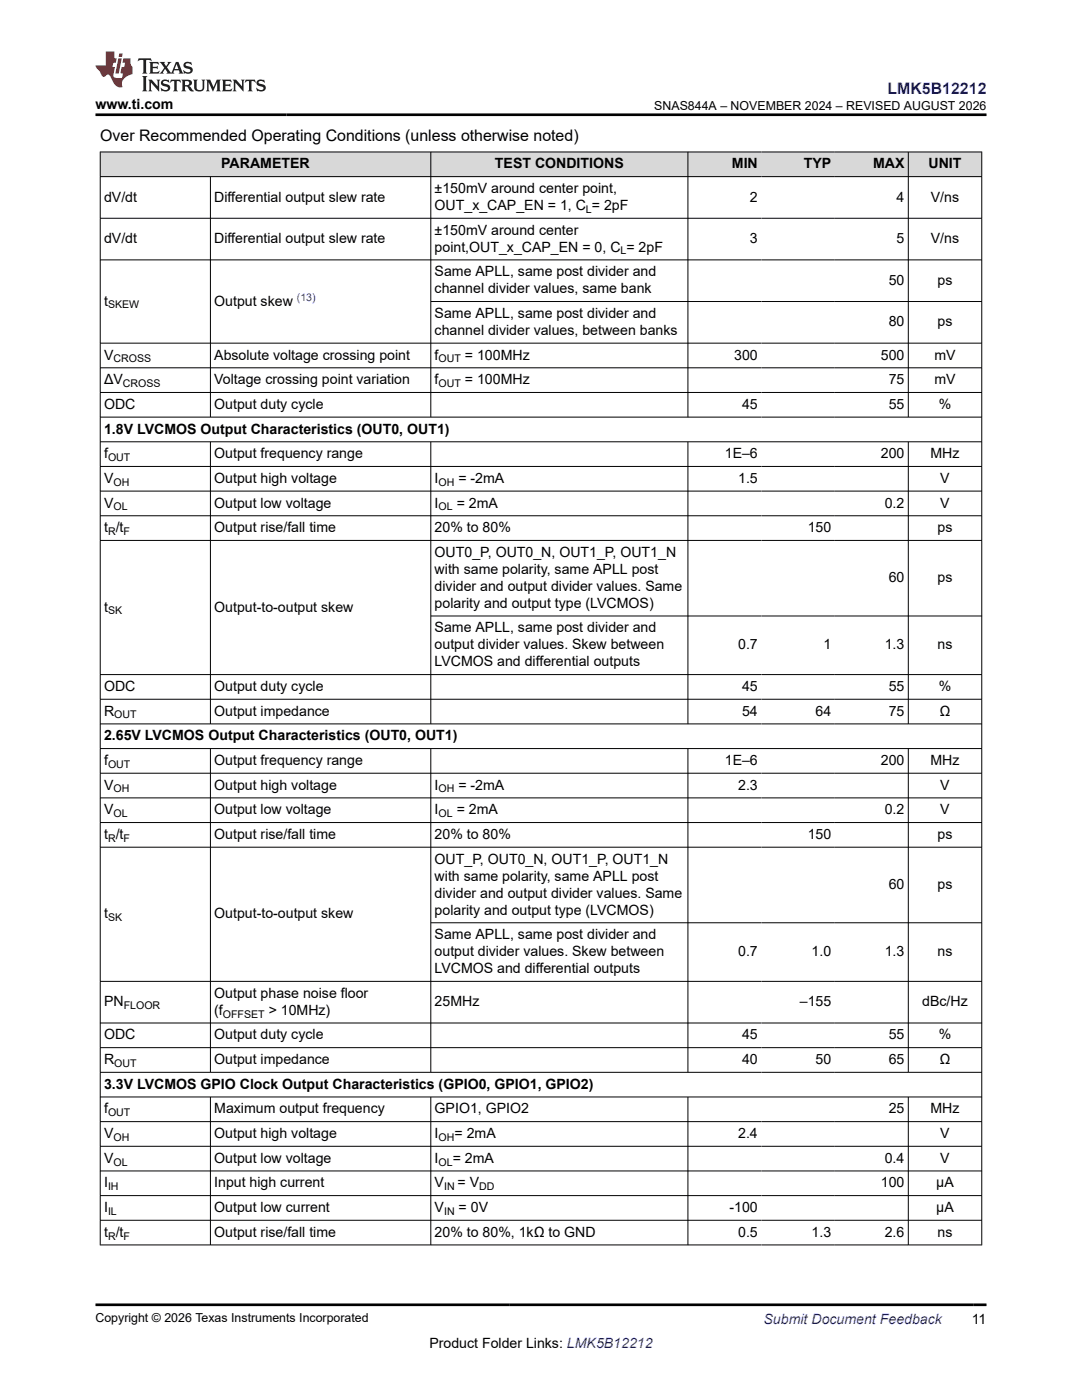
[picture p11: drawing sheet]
<svg xmlns="http://www.w3.org/2000/svg" width="216mm" height="279mm" viewBox="0 0 216 279" stroke-linecap="round" stroke-linejoin="round" font-family="sans-serif">
<defs><g id="words">
<text font-size="3.2" fill="#00f" x="177.1" y="18.7">LMK5B12212</text>
<text font-size="3.2" x="20" y="28.2">Over Recommended Operating Conditions (unless otherwise noted)</text>
<g font-size="2.8">
<text x="19.1" y="21.8">www.ti.com</text>
<text x="44.1" y="33.6">PARAMETER</text>
<text x="98.8" y="33.6">TEST CONDITIONS</text>
<text x="146" y="33.6">MIN</text>
<text x="160.4" y="33.6">TYP</text>
<text x="174.2" y="33.6">MAX</text>
<text x="185.3" y="33.6">UNIT</text>
<text x="20.8" y="40.2">dV/dt</text>
<text x="42.8" y="40.2">Differential output slew rate</text>
<text x="86.7" y="38.5">±150mV around center point,</text>
<text x="86.7" y="41.9">OUT_x_CAP_EN = 1, C = 2pF</text>
<text x="149.7" y="40.2">2</text>
<text x="178.9" y="40.2">4</text>
<text x="185.7" y="40.2">V/ns</text>
<text x="86.7" y="46.8">±150mV around center</text>
<text x="20.8" y="48.5">dV/dt</text>
<text x="42.8" y="48.5">Differential output slew rate</text>
<text x="86.7" y="50.2">point,OUT_x_CAP_EN = 0, C = 2pF</text>
<text x="149.7" y="48.5">3</text>
<text x="178.9" y="48.5">5</text>
<text x="185.7" y="48.5">V/ns</text>
<text x="86.7" y="55.1">Same APLL, same post divider and</text>
<text x="86.7" y="58.5">channel divider values, same bank</text>
<text x="177.3" y="56.8">50</text>
<text x="187.1" y="56.8">ps</text>
<text x="20.8" y="61">t</text>
<text x="42.8" y="61">Output skew</text>
<text x="86.7" y="63.4">Same APLL, same post divider and</text>
<text x="177.3" y="65.1">80</text>
<text x="187.1" y="65.1">ps</text>
<text x="20.8" y="71.8">V</text>
<text x="42.8" y="71.8">Absolute voltage crossing point</text>
<text x="86.7" y="66.8">channel divider values, between banks</text>
<text x="86.7" y="71.8">f</text>
<text x="92.8" y="71.8">= 100MHz</text>
<text x="146.5" y="71.8">300</text>
<text x="175.8" y="71.8">500</text>
<text x="186.5" y="71.8">mV</text>
<text x="20.8" y="76.7">ΔV</text>
<text x="42.8" y="76.7">Voltage crossing point variation</text>
<text x="86.7" y="76.7">f</text>
<text x="92.8" y="76.7">= 100MHz</text>
<text x="177.3" y="76.7">75</text>
<text x="186.5" y="76.7">mV</text>
<text x="20.8" y="81.6">ODC</text>
<text x="42.8" y="81.6">Output duty cycle</text>
<text x="148.1" y="81.6">45</text>
<text x="177.3" y="81.6">55</text>
<text x="187.3" y="81.6">%</text>
<text x="20.8" y="86.5">1.8V LVCMOS Output Characteristics (OUT0, OUT1)</text>
<text x="20.8" y="91.4">f</text>
<text x="42.8" y="91.4">Output frequency range</text>
<text x="144.6" y="91.4">1E–6</text>
<text x="175.8" y="91.4">200</text>
<text x="185.7" y="91.4">MHz</text>
<text x="20.8" y="96.4">V</text>
<text x="20.8" y="101.3">V</text>
<text x="42.8" y="96.4">Output high voltage</text>
<text x="42.8" y="101.3">Output low voltage</text>
<text x="86.7" y="96.4">I</text>
<text x="86.7" y="101.3">I</text>
<text x="91.1" y="101.3">= 2mA</text>
<text x="91.5" y="96.4">= -2mA</text>
<text x="147.3" y="96.4">1.5</text>
<text x="176.6" y="101.3">0.2</text>
<text x="187.6" y="96.4">V</text>
<text x="187.6" y="101.3">V</text>
<text x="20.8" y="106.2">t /t</text>
<text x="42.8" y="106.2">Output rise/fall time</text>
<text x="86.7" y="106.2">20% to 80%</text>
<text x="161.2" y="106.2">150</text>
<text x="187.1" y="106.2">ps</text>
<text x="86.7" y="111.1">OUT0_P, OUT0_N, OUT1_P, OUT1_N</text>
<text x="86.7" y="114.5">with same polarity, same APLL post</text>
<text x="86.7" y="117.9">divider and output divider values. Same</text>
<text x="177.3" y="116.2">60</text>
<text x="187.1" y="116.2">ps</text>
<text x="20.8" y="122.1">t</text>
<text x="42.8" y="122.1">Output-to-output skew</text>
<text x="86.7" y="121.3">polarity and output type (LVCMOS)</text>
<text x="86.7" y="126.2">Same APLL, same post divider and</text>
<text x="86.7" y="129.6">output divider values. Skew between</text>
<text x="147.3" y="129.6">0.7</text>
<text x="164.3" y="129.6">1</text>
<text x="176.6" y="129.6">1.3</text>
<text x="187.1" y="129.6">ns</text>
<text x="20.8" y="137.9">ODC</text>
<text x="42.8" y="137.9">Output duty cycle</text>
<text x="86.7" y="133">LVCMOS and differential outputs</text>
<text x="148.1" y="137.9">45</text>
<text x="177.3" y="137.9">55</text>
<text x="187.3" y="137.9">%</text>
<text x="20.8" y="142.8">R</text>
<text x="42.8" y="142.8">Output impedance</text>
<text x="148.1" y="142.8">54</text>
<text x="162.7" y="142.8">64</text>
<text x="177.3" y="142.8">75</text>
<text x="187.5" y="142.8">Ω</text>
<text x="20.8" y="147.7">2.65V LVCMOS Output Characteristics (OUT0, OUT1)</text>
<text x="20.8" y="152.7">f</text>
<text x="42.8" y="152.7">Output frequency range</text>
<text x="144.6" y="152.7">1E–6</text>
<text x="175.8" y="152.7">200</text>
<text x="185.7" y="152.7">MHz</text>
<text x="20.8" y="157.6">V</text>
<text x="42.8" y="157.6">Output high voltage</text>
<text x="86.7" y="157.6">I</text>
<text x="91.5" y="157.6">= -2mA</text>
<text x="147.3" y="157.6">2.3</text>
<text x="187.6" y="157.6">V</text>
<text x="20.8" y="162.5">V</text>
<text x="20.8" y="167.4">t /t</text>
<text x="42.8" y="162.5">Output low voltage</text>
<text x="42.8" y="167.4">Output rise/fall time</text>
<text x="86.7" y="162.5">I</text>
<text x="86.7" y="167.4">20% to 80%</text>
<text x="91.1" y="162.5">= 2mA</text>
<text x="161.2" y="167.4">150</text>
<text x="176.6" y="162.5">0.2</text>
<text x="187.1" y="167.4">ps</text>
<text x="187.6" y="162.5">V</text>
<text x="86.7" y="172.4">OUT_P, OUT0_N, OUT1_P, OUT1_N</text>
<text x="86.7" y="175.7">with same polarity, same APLL post</text>
<text x="86.7" y="179.1">divider and output divider values. Same</text>
<text x="177.3" y="177.4">60</text>
<text x="187.1" y="177.4">ps</text>
<text x="20.8" y="183.3">t</text>
<text x="42.8" y="183.3">Output-to-output skew</text>
<text x="86.7" y="182.5">polarity and output type (LVCMOS)</text>
<text x="86.7" y="187.4">Same APLL, same post divider and</text>
<text x="86.7" y="190.8">output divider values. Skew between</text>
<text x="147.3" y="190.8">0.7</text>
<text x="162" y="190.8">1.0</text>
<text x="176.6" y="190.8">1.3</text>
<text x="187.1" y="190.8">ns</text>
<text x="86.7" y="194.2">LVCMOS and differential outputs</text>
<text x="20.8" y="200.8">PN</text>
<text x="42.8" y="199.1">Output phase noise floor</text>
<text x="42.8" y="202.5">(f</text>
<text x="53.6" y="202.5">&gt; 10MHz)</text>
<text x="86.7" y="200.8">25MHz</text>
<text x="159.6" y="200.8">–155</text>
<text x="184" y="200.8">dBc/Hz</text>
<text x="20.8" y="207.4">ODC</text>
<text x="42.8" y="207.4">Output duty cycle</text>
<text x="148.1" y="207.4">45</text>
<text x="177.3" y="207.4">55</text>
<text x="187.3" y="207.4">%</text>
<text x="20.8" y="212.4">R</text>
<text x="42.8" y="212.4">Output impedance</text>
<text x="148.1" y="212.4">40</text>
<text x="162.7" y="212.4">50</text>
<text x="177.3" y="212.4">65</text>
<text x="187.5" y="212.4">Ω</text>
<text x="20.8" y="217.3">3.3V LVCMOS GPIO Clock Output Characteristics (GPIO0, GPIO1, GPIO2)</text>
<text x="20.8" y="222.2">f</text>
<text x="20.8" y="227.1">V</text>
<text x="42.8" y="222.2">Maximum output frequency</text>
<text x="42.8" y="227.1">Output high voltage</text>
<text x="86.7" y="222.2">GPIO1, GPIO2</text>
<text x="86.7" y="227.1">I</text>
<text x="90.7" y="227.1">= 2mA</text>
<text x="147.3" y="227.1">2.4</text>
<text x="177.3" y="222.2">25</text>
<text x="185.7" y="222.2">MHz</text>
<text x="187.6" y="227.1">V</text>
<text x="20.8" y="232">V</text>
<text x="42.8" y="232">Output low voltage</text>
<text x="86.7" y="232">I</text>
<text x="90.3" y="232">= 2mA</text>
<text x="176.6" y="232">0.4</text>
<text x="187.6" y="232">V</text>
<text x="20.8" y="237">I</text>
<text x="42.8" y="237">Input high current</text>
<text x="86.7" y="237">V</text>
<text x="91.3" y="237">= V</text>
<text x="175.8" y="237">100</text>
<text x="186.8" y="237">µA</text>
<text x="20.8" y="241.9">I</text>
<text x="42.8" y="241.9">Output low current</text>
<text x="86.7" y="241.9">V</text>
<text x="91.5" y="241.9">= 0V</text>
<text x="145.6" y="241.9">-100</text>
<text x="186.8" y="241.9">µA</text>
<text x="20.8" y="246.8">t /t</text>
<text x="42.8" y="246.8">Output rise/fall time</text>
<text x="86.7" y="246.8">20% to 80%, 1kΩ to GND</text>
<text x="147.3" y="246.8">0.5</text>
<text x="162" y="246.8">1.3</text>
<text x="176.6" y="246.8">2.6</text>
<text x="187.1" y="246.8">ns</text>
<text x="85.7" y="269">Product Folder Links: LMK5B12212</text>
<text x="193.9" y="264.2">11</text>
</g>
<text font-size="2.8" fill="#00f" x="152.4" y="264.2">Submit Document Feedback</text>
<g font-size="2.5">
<text x="130.6" y="21.9">SNAS844A – NOVEMBER 2024 – REVISED AUGUST 2026</text>
<text x="19.1" y="263.9">Copyright © 2026 Texas Instruments Incorporated</text>
</g>
<g font-size="2.1">
<text x="116.9" y="42.5">L</text>
<text x="123.8" y="50.8">L</text>
<text x="21.6" y="61.6">SKEW</text>
<text x="22.6" y="72.3">CROSS</text>
<text x="24.5" y="77.2">CROSS</text>
<text x="87.5" y="72.3">OUT</text>
<text x="87.5" y="77.2">OUT</text>
<text x="21.6" y="92">OUT</text>
<text x="22.6" y="96.9">OH</text>
<text x="22.6" y="101.8">OL</text>
<text x="87.5" y="96.9">OH</text>
<text x="87.5" y="101.8">OL</text>
<text x="21.6" y="106.8">R</text>
<text x="24.6" y="106.8">F</text>
<text x="21.6" y="122.6">SK</text>
<text x="22.8" y="143.4">OUT</text>
<text x="21.6" y="153.2">OUT</text>
<text x="22.6" y="158.2">OH</text>
<text x="87.5" y="158.2">OH</text>
<text x="21.6" y="168">R</text>
<text x="22.6" y="163.1">OL</text>
<text x="24.6" y="168">F</text>
<text x="87.5" y="163.1">OL</text>
<text x="21.6" y="183.8">SK</text>
<text x="24.7" y="201.4">FLOOR</text>
<text x="44.5" y="203.1">OFFSET</text>
<text x="22.8" y="212.9">OUT</text>
<text x="21.6" y="222.8">OUT</text>
<text x="22.6" y="227.7">OH</text>
<text x="87.5" y="227.7">OH</text>
<text x="22.6" y="232.6">OL</text>
<text x="87.5" y="232.6">OL</text>
<text x="21.6" y="237.5">IH</text>
<text x="88.6" y="237.5">IN</text>
<text x="95.6" y="237.5">DD</text>
<text x="21.6" y="242.4">IL</text>
<text x="88.6" y="242.4">IN</text>
<text x="21.6" y="247.4">R</text>
<text x="24.6" y="247.4">F</text>
</g>
<text font-size="2.1" fill="#00f" x="59.2" y="60">(13)</text>
</g></defs>
<g fill="#d8d8d8">
<path d="M20 30.3h175.9v5h-175.9z" fill-rule="evenodd"/>
<path d="M20.1 30.4h65.8v4.8h-65.8z" fill-rule="evenodd"/>
<path d="M86 30.4h51.2v4.8h-51.2z" fill-rule="evenodd"/>
<path d="M137.3 30.4h14.6v4.8h-14.6z" fill-rule="evenodd"/>
<path d="M151.9 30.4h14.7v4.8h-14.7z" fill-rule="evenodd"/>
<path d="M166.6 30.4h14.6v4.8h-14.6z" fill-rule="evenodd"/>
<path d="M181.3 30.4h14.5v4.8h-14.5z" fill-rule="evenodd"/>
</g>
<g fill="none" stroke="#000" stroke-width=".2">
<path d="M19.9 30.3h176.1M19.9 35.3h176.1M20 30.3v218.2M42 35.3v48M86 30.3v53M137.3 30.3v53M181.2 30.3v53M195.9 30.3v218.2M19.9 43.6h176.1M19.9 51.9h176.1M19.9 73.4h176.1M19.9 78.3h176.1"/>
<path d="M86 60.2h110M196 68.5h-176.1M19.9 83.2h176.1M19.9 88.2h176.1M19.9 93.1h176.1M19.9 98h176.1M42 88.2v56.3M86 88.2v56.3M137.3 88.2v56.3M181.2 88.2v56.3M19.9 102.9h176.1M19.9 107.9h176.1"/>
<path d="M19.9 139.6h176.1M86 122.9h110M196 134.6h-176.1M19.9 144.5h176.1M19.9 149.4h176.1M19.9 154.3h176.1M19.9 159.2h176.1M42 149.4v64.7M86 149.4v64.7M137.3 149.4v64.7M181.2 149.4v64.7M19.9 164.2h176.1"/>
<path d="M19.9 169.1h176.1M19.9 195.9h176.1M86 184.2h110M19.9 204.2h176.1M19.9 209.1h176.1M19.9 214h176.1M19.9 218.9h176.1M42 218.9v29.6M86 218.9v29.6M137.3 218.9v29.6M181.2 218.9v29.6M19.9 223.8h176.1"/>
<path d="M19.9 228.8h176.1M19.9 233.7h176.1M19.9 238.6h176.1M19.9 243.5h176.1M19.9 248.5h176.1"/>
</g>
<path d="M27.7 11.6l-.2 .6 .5-.2h.6v.1v2.2l-.2 .4h1l-.2-.4v-2.2v-.1h.5l.5 .2-.1-.6zM29.8 12.4l.2 .3v1.6l-.2 .4h1.9l.1-.6a1.08 1.08 0 0 1-1.3 .2v-.7h.6l.4 .2v-.7l-.4 .2h-.6v-.5l.2-.2a1 1 0 0 1 1 .3l-.1-.5zM31.8 12.4l1 1.1-1 1.2h.9l-.2-.2 .4-.8 .5 .8-.2 .2h1.6l-.2-.2 .1-.5h1l.1 .5-.1 .2h.9l-.2-.4-.8-1.9h-.5l-1 2.1-.8-1.1 .9-1h-.8l.2 .2-.5 .6-.3-.6 .1-.2zM35.2 12.8l.4 1h-.8zM36.8 12.5a.65 .65 0 0 0-.2 .7 .65 .65 0 0 0 .6 .5l.7 .1 .1 .3a.79 .79 0 0 1-.7 .4 .79 .79 0 0 1-.7-.5l.1 .7 .2-.1a.93 .93 0 0 0 1.1 0 .93 .93 0 0 0 .4-.9 1.46 1.46 0 0 0-1.2-.6l-.1-.3a1.09 1.09 0 0 1 1.2 .2l-.2-.6-.1 .1-.6-.2zM28.4 15.2l.2 .4v2.2l-.2 .4h1l-.2-.4v-2.2l.2-.4zM29.6 15.9l.2 .4v1.5l-.2 .4h.8l-.3-.4v-1.3l1.7 1.8v-2l.2-.4h-.8l.2 .2 .1 1.1-1.2-1.3zM32.3 16a.65 .65 0 0 0-.2 .8 .65 .65 0 0 0 .7 .4l.6 .2 .1 .2a.79 .79 0 0 1-.7 .4 .79 .79 0 0 1-.7-.5l.1 .7 .2-.1a.93 .93 0 0 0 1.1 .1 .93 .93 0 0 0 .4-1 1.46 1.46 0 0 0-1.2-.5l-.1-.4a1.09 1.09 0 0 1 1.2 .2l-.2-.6-.1 .1-.6-.1zM34.1 15.9l-.1 .6a.63 .63 0 0 1 .7-.3l.1 1.6-.3 .4h1l-.2-.4v-1.6a.66 .66 0 0 1 .8 .3l-.1-.6zM36.2 15.9l.2 .4v1.5l-.2 .4h.9l-.2-.2v-.7h.5l.1 .2a.79 .79 0 0 0 1.2 .6l-1-.9a.61 .61 0 0 0 .6-.6 .61 .61 0 0 0-.5-.7zM36.9 16.2h.2a.47 .47 0 0 1 .5 .1 .47 .47 0 0 1 .1 .5l-.2 .1-.6 .1zM38.5 15.9l.2 .2a2.27 2.27 0 0 0 .4 2 1.04 1.04 0 0 0 1.7-.7v-1.3l.2-.2h-.8l.2 .4v1.1a.6 .6 0 0 1-.6 .6 .6 .6 0 0 1-.6-.6v-1.1l.3-.4zM41.1 15.9l.2 .4v1.5l-.2 .4h.7l-.2-.4v-1.4l.9 1.9 .8-1.9v1.4l-.2 .4h1l-.3-.4v-1.5l.3-.4h-.8l-.7 1.5-.7-1.5zM44.3 15.9l.2 .4v1.5l-.2 .4h1.9l.1-.6a1.09 1.09 0 0 1-1.3 .2v-.7h.6l.4 .2v-.6l-.4 .2h-.6v-.6l.2-.1a1.01 1.01 0 0 1 1 .3l-.1-.6zM46.4 15.9l.3 .4v1.5l-.3 .4h.8l-.2-.4v-1.3l1.6 1.8v-2l.2-.4h-.7l.2 .2v1.1l-1.2-1.3zM49 15.9l-.1 .6a.63 .63 0 0 1 .8-.3v1.6l-.3 .4h1l-.2-.4v-1.6a.66 .66 0 0 1 .8 .3l-.1-.6zM51.4 16a.65 .65 0 0 0-.2 .8 .65 .65 0 0 0 .6 .4l.6 .2 .2 .2a.79 .79 0 0 1-.8 .4 .79 .79 0 0 1-.6-.5l.1 .7 .2-.1a.93 .93 0 0 0 1 .1 .93 .93 0 0 0 .5-1 1.46 1.46 0 0 0-1.3-.5l-.1-.4a1.09 1.09 0 0 1 1.3 .2l-.2-.6-.2 .1-.5-.1z" fill="#231f20"/>
<path d="M21.1 10.3v2.7h-2v.4l.9 1a.95 .95 0 0 0 .9 .9 .59 .59 0 0 1 .6-.4 .59 .59 0 0 1 .5 .3l.4 .8a1.59 1.59 0 0 0 2.1 1.4 1.61 1.61 0 0 1 1-2.3l1-.3-.1-1.5a1.59 1.59 0 0 1-.4-1.7h-1.4l-.2 .9h.5l-.1 .9h-.5l-.2 .9v.3l.4 .1-.2 .9h-.6a.73 .73 0 0 1-1.1-.7l.3-1.5h-.5l.2-.9h.5l.2-.9h-.5v-1.3zM23.6 11.6l-.6 3.1h.7l.6-3.1zM23.8 10.7l-.1 .6h.7l.1-.6z" fill="#ed1c24"/>
<path d="M19.1 22.9h177.8M19.1 260.4h177.8" fill="none" stroke="#000" stroke-width=".53"/>
<use href="#words"/>
</svg>
